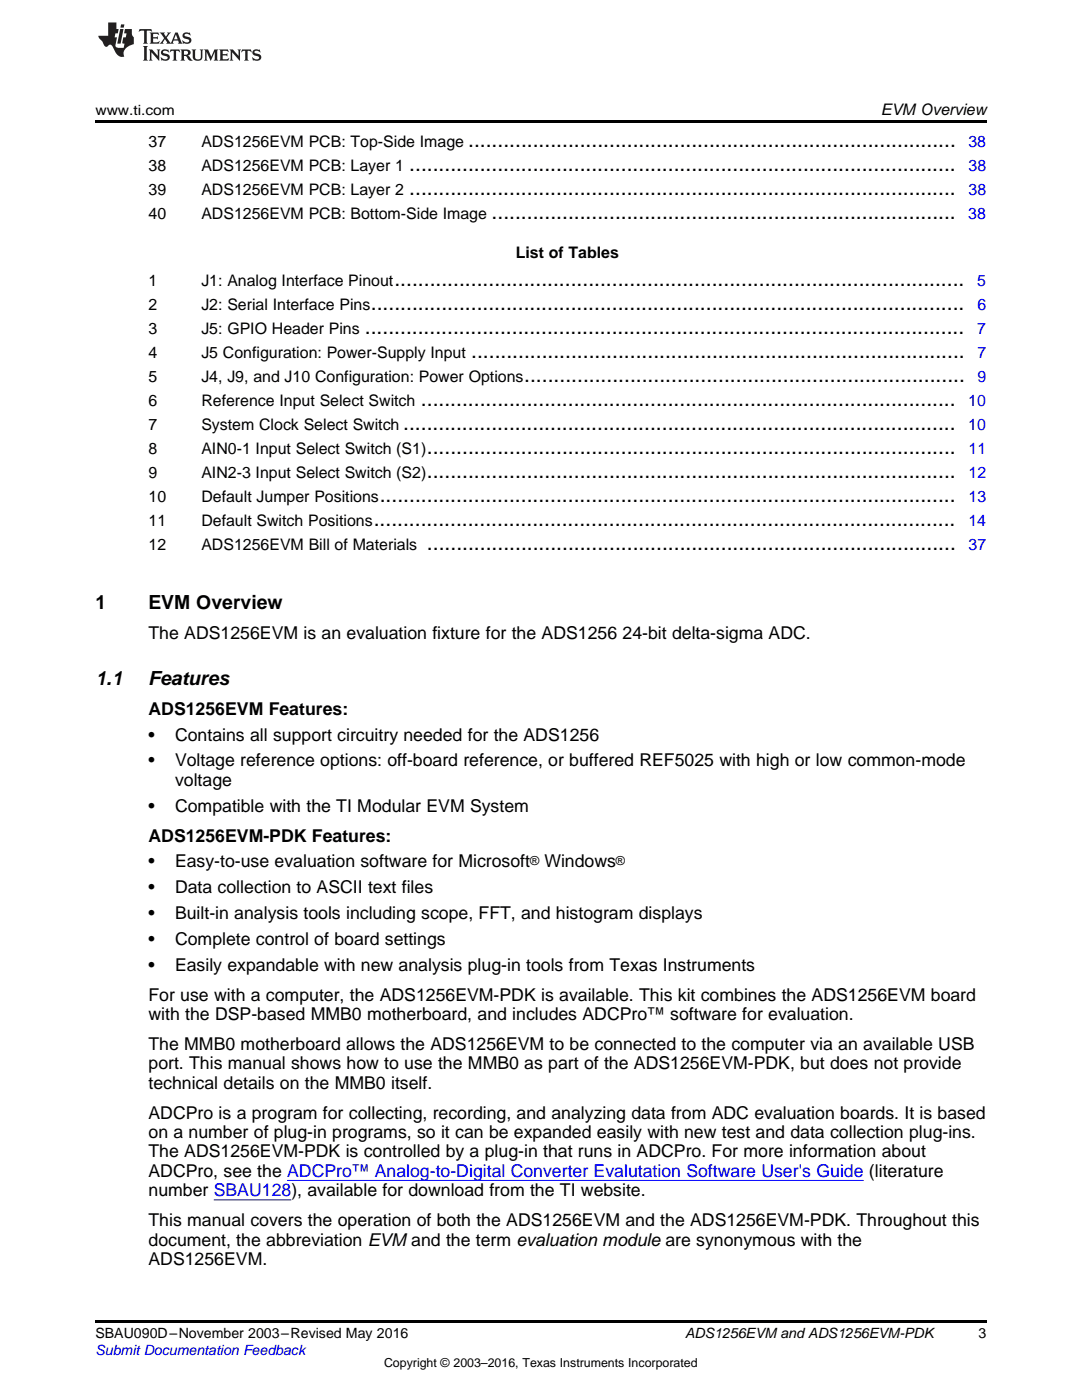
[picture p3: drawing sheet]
<svg xmlns="http://www.w3.org/2000/svg" width="216mm" height="279mm" viewBox="0 0 216 279" stroke-linecap="round" stroke-linejoin="round" font-family="sans-serif">
<defs><g id="words">
<g font-size="4.2">
<text x="93.4" y="29.2">...................................................................................</text>
<text x="81.7" y="34">.............................................................................................</text>
<text x="81.7" y="38.8">.............................................................................................</text>
<text x="98.1" y="43.6">...............................................................................</text>
<text x="78.7" y="57">.................................................................................................</text>
<text x="74" y="61.8">.....................................................................................................</text>
<text x="72.8" y="66.6">......................................................................................................</text>
<text x="94" y="71.4">....................................................................................</text>
<text x="104.6" y="76.2">...........................................................................</text>
<text x="84" y="81">...........................................................................................</text>
<text x="80.5" y="85.8">..............................................................................................</text>
<text x="85.2" y="90.6">..........................................................................................</text>
<text x="85.2" y="95.4">..........................................................................................</text>
<text x="75.8" y="100.2">..................................................................................................</text>
<text x="74.6" y="105">...................................................................................................</text>
<text x="85.2" y="109.8">..........................................................................................</text>
</g>
<g font-size="3.9">
<text x="19" y="121.5">1</text>
<text x="29.6" y="121.5">EVM Overview</text>
<text x="19" y="136.7">1.1</text>
<text x="29.6" y="136.7">Features</text>
</g>
<g font-size="3.5">
<text x="29.6" y="127.5">The ADS1256EVM is an evaluation fixture for the ADS1256</text>
<text x="124.2" y="127.5">24-bit delta-sigma ADC.</text>
<text x="29.6" y="142.7">ADS1256EVM Features:</text>
<text x="29.6" y="147.8">•</text>
<text x="34.9" y="147.8">Contains all support circuitry needed for the ADS1256</text>
<text x="29.6" y="153">•</text>
<text x="34.9" y="153">Voltage reference options: off-board reference, or buffered REF5025 with high or low common-mode</text>
<text x="29.6" y="162">•</text>
<text x="34.9" y="156.8">voltage</text>
<text x="34.9" y="162">Compatible with the TI Modular EVM System</text>
<text x="29.6" y="168">ADS1256EVM-PDK Features:</text>
<text x="29.6" y="173.1">•</text>
<text x="34.9" y="173.1">Easy-to-use evaluation software for Microsoft</text>
<text x="108.6" y="173.1">Windows</text>
<text x="29.6" y="178.3">•</text>
<text x="34.9" y="178.3">Data collection to ASCII text files</text>
<text x="29.6" y="183.4">•</text>
<text x="34.9" y="183.4">Built-in analysis tools including scope, FFT, and histogram displays</text>
<text x="29.6" y="188.6">•</text>
<text x="34.9" y="188.6">Complete control of board settings</text>
<text x="29.6" y="193.7">•</text>
<text x="34.9" y="193.7">Easily expandable with new analysis plug-in tools from Texas Instruments</text>
<text x="29.6" y="199.7">For use with a computer, the ADS1256EVM-PDK is available. This kit combines the ADS1256EVM board</text>
<text x="29.6" y="203.6">with the DSP-based MMB0 motherboard, and includes ADCPro™ software for evaluation.</text>
<text x="29.6" y="209.5">The MMB0 motherboard allows the ADS1256EVM to be connected to the computer via an available USB</text>
<text x="29.6" y="213.4">port. This manual shows how to use the MMB0 as part of the ADS1256EVM-PDK, but does not provide</text>
<text x="29.6" y="217.3">technical details on the MMB0 itself.</text>
<text x="29.6" y="223.2">ADCPro is a program for collecting, recording, and analyzing data from ADC evaluation boards. It is based</text>
<text x="29.6" y="227.1">on a number of plug-in programs, so it can be expanded easily with new test and data collection plug-ins.</text>
<text x="29.6" y="231">The ADS1256EVM-PDK is controlled by a plug-in that runs in ADCPro. For more information about</text>
<text x="29.6" y="234.9">ADCPro, see the ADCPro™ Analog-to-Digital Converter Evalutation Software User's Guide (literature</text>
<text x="29.6" y="238.8">number SBAU128), available for download from the TI website.</text>
<text x="29.6" y="244.7">This manual covers the operation of both the ADS1256EVM and the ADS1256EVM-PDK. Throughout this</text>
<text x="29.6" y="248.6">document, the abbreviation EVM and the term evaluation module are synonymous with the</text>
<text x="29.6" y="252.5">ADS1256EVM.</text>
</g>
<g font-size="3.2">
<text x="175.8" y="23">EVM Overview</text>
<text x="29.6" y="29.2">37</text>
<text x="40.2" y="29.2">ADS1256EVM PCB: Top-Side Image</text>
<text x="29.6" y="34">38</text>
<text x="40.2" y="34">ADS1256EVM PCB: Layer 1</text>
<text x="29.6" y="38.8">39</text>
<text x="40.2" y="38.8">ADS1256EVM PCB: Layer 2</text>
<text x="29.6" y="43.6">40</text>
<text x="40.2" y="43.6">ADS1256EVM PCB: Bottom-Side Image</text>
<text x="102.9" y="51.5">List of Tables</text>
<text x="29.6" y="57">1</text>
<text x="40.2" y="57">J1: Analog Interface Pinout</text>
<text x="29.6" y="61.8">2</text>
<text x="40.2" y="61.8">J2: Serial Interface Pins</text>
<text x="29.6" y="66.6">3</text>
<text x="29.6" y="71.4">4</text>
<text x="40.2" y="66.6">J5: GPIO Header Pins</text>
<text x="40.2" y="71.4">J5 Configuration: Power-Supply Input</text>
<text x="29.6" y="76.2">5</text>
<text x="40.2" y="76.2">J4, J9, and J10 Configuration: Power Options</text>
<text x="29.6" y="81">6</text>
<text x="40.2" y="81">Reference Input Select Switch</text>
<text x="29.6" y="85.8">7</text>
<text x="40.2" y="85.8">System Clock Select Switch</text>
<text x="29.6" y="90.6">8</text>
<text x="29.6" y="95.4">9</text>
<text x="40.2" y="90.6">AIN0-1 Input Select Switch (S1)</text>
<text x="40.2" y="95.4">AIN2-3 Input Select Switch (S2)</text>
<text x="29.6" y="100.2">10</text>
<text x="40.2" y="100.2">Default Jumper Positions</text>
<text x="29.6" y="105">11</text>
<text x="40.2" y="105">Default Switch Positions</text>
<text x="29.6" y="109.8">12</text>
<text x="40.2" y="109.8">ADS1256EVM Bill of Materials</text>
</g>
<g font-size="3.2" fill="#00f">
<text x="193.2" y="29.2">38</text>
<text x="193.3" y="34">38</text>
<text x="193.3" y="38.8">38</text>
<text x="193.2" y="43.6">38</text>
<text x="195" y="57">5</text>
<text x="195" y="61.8">6</text>
<text x="195" y="66.6">7</text>
<text x="195" y="71.4">7</text>
<text x="195" y="76.2">9</text>
<text x="193.2" y="81">10</text>
<text x="193.2" y="85.8">10</text>
<text x="193.3" y="90.6">11</text>
<text x="193.3" y="95.4">12</text>
<text x="193.3" y="100.2">13</text>
<text x="193.2" y="105">14</text>
<text x="193.3" y="109.8">37</text>
</g>
<g font-size="2.8">
<text x="19" y="23">www.ti.com</text>
<text x="19" y="267.1">SBAU090D–November 2003–Revised May 2016</text>
<text x="136.7" y="267.1">ADS1256EVM and ADS1256EVM-PDK</text>
<text x="195.3" y="267">3</text>
</g>
<text font-size="2.8" fill="#00f" x="19" y="270.4">Submit Documentation Feedback</text>
<g font-size="2.5">
<text x="105.8" y="172.6">®</text>
<text x="122.9" y="172.6">®</text>
<text x="76.6" y="272.7">Copyright © 2003–2016, Texas Instruments Incorporated</text>
</g>
</g></defs>
<path d="M19 24h177.8v.6h-177.8zM19 263.5h177.8v.6h-177.8z" fill="#000"/>
<g fill="#231f20">
<path d="M27.8 5.8l-.1 .6 .5-.3h.5l.1 .2v2.1l-.3 .3h1l-.2-.3v-2.1v-.2h.6l.4 .3-.1-.6zM29.9 6.5l.2 .4v1.5l-.2 .3h1.8l.1-.5a1.04 1.04 0 0 1-1.2 .1v-.6h.5l.4 .2v-.7l-.4 .2h-.5v-.6h.8l.3 .2-.1-.5zM31.9 6.5l.9 1.1-1 1.1h.9l-.2-.2 .4-.7 .5 .7-.2 .2h1.5l-.2-.2 .1-.4h.9l.2 .4-.2 .2h.9l-.2-.3-.7-1.9h-.5l-.9 2.1-.8-1.1 .8-1h-.8l.2 .3-.4 .5-.4-.6 .2-.2zM35.1 6.9l.4 .9h-.8zM36.6 6.6a.63 .63 0 0 0-.2 .7 .63 .63 0 0 0 .6 .4l.6 .2 .2 .2a.75 .75 0 0 1-.8 .4 .75 .75 0 0 1-.6-.5l.1 .7 .2-.1a1.11 1.11 0 0 0 1.5-.5 1.13 1.13 0 0 0-1.3-.9v-.3a1.04 1.04 0 0 1 1.1 .2l-.1-.6-.2 .1-.5-.1zM28.5 9.2l.3 .3v2.2l-.3 .4h1l-.2-.4v-2.2l.2-.3zM29.7 9.9l.2 .3v1.5l-.2 .4h.7l-.2-.4v-1.3l1.6 1.7v-1.9l.2-.3h-.7l.2 .3v.9l-1.1-1.2zM32.3 10a.62 .62 0 0 0-.2 .7 .62 .62 0 0 0 .6 .4l.6 .2 .2 .2a.76 .76 0 0 1-.8 .4 .76 .76 0 0 1-.6-.5l.1 .7 .2-.1a1.11 1.11 0 0 0 1.5-.6 1.13 1.13 0 0 0-1.3-.8v-.3a1.04 1.04 0 0 1 1.1 .1l-.1-.5-.2 .1-.5-.2zM34 9.9l-.1 .6a.61 .61 0 0 1 .7-.3l.1 1.5-.3 .4h1l-.3-.4 .1-1.5a.63 .63 0 0 1 .7 .3l-.1-.6zM36 9.9l.2 .3v1.5l-.2 .4h.9l-.2-.2v-.7l.6 .2a.76 .76 0 0 0 1.1 .6l-1-.9a.58 .58 0 0 0 .6-.6 .58 .58 0 0 0-.5-.6zM36.7 10.2l.1-.1a.45 .45 0 0 1 .6 .1 .45 .45 0 0 1 .1 .5l-.8 .2zM38.2 9.9l.2 .2a2.17 2.17 0 0 0 .4 1.9 .99 .99 0 0 0 1.6-.7v-1.1l.2-.3h-.7l.1 .2a1.92 1.92 0 0 1-.1 1.7 .6 .6 0 0 1-1-.5v-1.1l.2-.3zM40.7 9.9l.2 .3v1.5l-.2 .4h.7l-.2-.4v-1.4l.8 1.8 .9-1.8v1.4l-.2 .4h.9l-.3-.4v-1.5l.3-.3h-.8l-.6 1.4-.7-1.4zM43.7 9.9l.3 .3v1.5l-.3 .4h1.9l.1-.6a1.04 1.04 0 0 1-1.3 .2v-.6h.6l.4 .1v-.6l-.4 .2h-.6l.1-.6h.7l.4 .2-.1-.5zM45.8 9.9l.2 .3v1.5l-.2 .4h.8l-.3-.4v-1.3l1.6 1.7v-1.9l.2-.3h-.7l.2 .3v.9l-1.1-1.2zM48.3 9.9l-.1 .6a.61 .61 0 0 1 .7-.3v1.5l-.2 .4h.9l-.2-.4v-1.5a.63 .63 0 0 1 .8 .3l-.1-.6zM50.6 10a.62 .62 0 0 0-.2 .7 .62 .62 0 0 0 .6 .4l.6 .2 .1 .2a.76 .76 0 0 1-.7 .4 .76 .76 0 0 1-.6-.5l.1 .7 .1-.1a1.11 1.11 0 0 0 1.5-.6 1.13 1.13 0 0 0-1.2-.8l-.1-.3a1.04 1.04 0 0 1 1.2 .1l-.2-.5-.1 .1-.5-.2z"/>
<path d="M21.6 4.5v2.6h-2l.1 .4 .8 .9a.91 .91 0 0 0 .9 .9 .56 .56 0 0 1 .5-.4 .56 .56 0 0 1 .5 .3l.4 .8a1.53 1.53 0 0 0 2 1.3 1.54 1.54 0 0 1 1-2.1l.9-.4-.1-1.4a1.52 1.52 0 0 1-.3-1.6h-1.4l-.1 .9h.5l-.2 .8h-.5l-.2 .9v.2l.4 .1-.1 .9a1.93 1.93 0 0 1-1.6-.3l.2-1.8h-.4l.1-.8h.5l.2-.9h-.5v-1.3zM24 5.8l-.6 2.9h.7l.5-2.9zM24.2 4.9l-.2 .6h.7l.1-.6z"/>
</g>
<path d="M42.7 239.5h15.4M57.3 235.6h115" fill="none" stroke="#00f" stroke-width=".2"/>
<use href="#words"/>
</svg>
